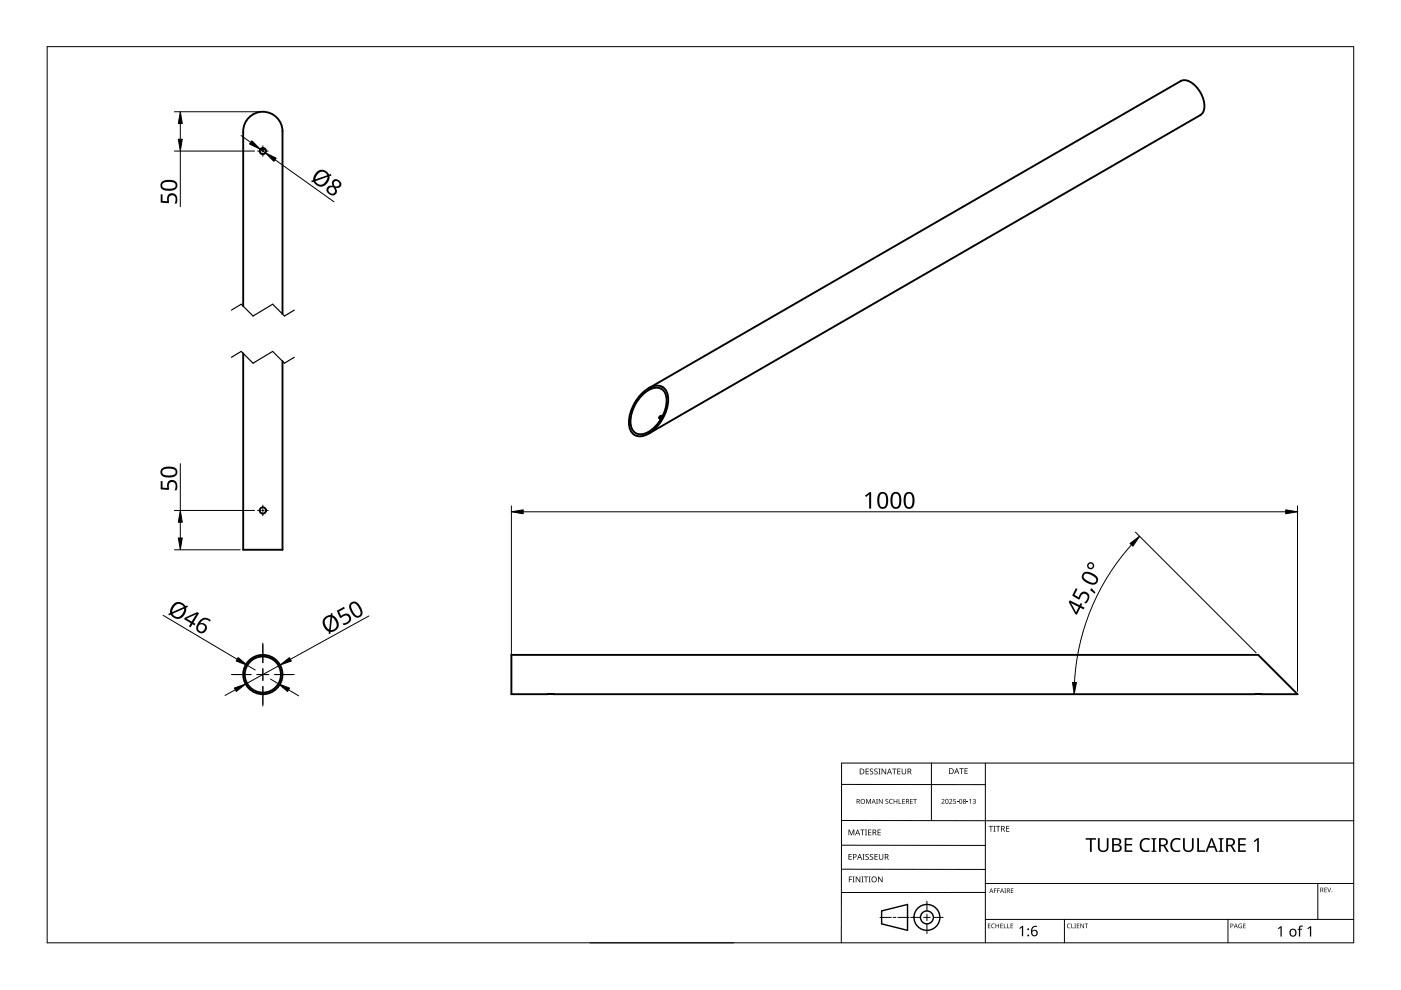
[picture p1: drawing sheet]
<svg xmlns="http://www.w3.org/2000/svg" width="297mm" height="210mm" viewBox="0 0 297 210" stroke-linecap="round" stroke-linejoin="round" font-family="sans-serif">
<g fill="none" stroke="#000" stroke-width=".4">
<path d="M55.2 31.7h1M51.6 64.9v-37a4.2 4.2 0 0 1 4.1-4.2 4.2 4.2 0 0 1 4.2 4.2v38.7M51.6 74.9v41.7h8.3v-40M135.8 83.8a4.7 4.7 0 0 1 4.1-2 2.83 2.83 0 0 1 1.8 3.4 8.7 8.7 0 0 1-5.2 7.2 2.35 2.35 0 0 1-3.1-2.5 8.8 8.8 0 0 1 2.4-6.1zM135.9 84a4.4 4.4 0 0 1 3.8-1.8 2.6 2.6 0 0 1 1.6 3.1 8 8 0 0 1-4.8 6.7 2.16 2.16 0 0 1-2.8-2.3 8.1 8.1 0 0 1 2.2-5.7zM137.5 82.3l112.8-65.1a2.82 2.82 0 0 1 3.2 1.1 5.6 5.6 0 0 1 1.6 5.4l-.6 .7-117 67.6M139.8 88.7l.3 .2M140.4 88.4l-.6 .3M140.5 88.2l-.5 .1-.2 .4M117.4 147.2h.1M117.4 147.2h-9v-8.3h158.4l8.3 8.3h-7.7M267.4 147.2h-150"/>
<path d="M267.4 147.2h.1"/>
<circle cx="55.7" cy="32" r=".67"/>
<circle cx="55.7" cy="108.2" r=".67"/>
<circle cx="55.7" cy="143" r="4.2"/>
<circle cx="55.7" cy="143" r="3.8"/>
</g>
<path d="M10 9.9h277v190h-277z" fill="none" stroke="#000" stroke-width=".21"/>
<g fill="none" stroke="#000" stroke-width=".21">
<path d="M178.4 179.2l30.5 .1M178.4 166.3l30.5 .1M178.5 174h108.6M197.5 161.8v12.2M208.9 161.8v38.1M287 161.8h-108.6v38.1M125.1 199.9h30.5M178.4 184.3h30.5M186.6 194.5h2.4M189.4 194.5h.5M190.4 194.5h2.4M193.1 194.5h2.1"/>
<path d="M195.8 194.5h1.4M196.5 191.1v2M196.5 193.8v1.4M196.5 195.9v2M197.9 194.5h2.1M208.9 189.2h-30.5M208.9 187.3h78.1M208.9 194.9h78.1M225.7 194.9v5M260.4 194.9v5M279.4 187.3v7.6"/>
</g>
<g fill="none" stroke="#000" stroke-width=".3">
<path d="M186.9 193.1l5.5-1.3v5.5l-5.5-1.4z"/>
<circle cx="196.5" cy="194.5" r="1.37"/>
<circle cx="196.5" cy="194.5" r="2.74"/>
</g>
<g fill="#000">
<path d="M179.9 175.9h.2l.4 1 .4-1h.2v1.2h-.1v-1.1l-.4 1.1h-.2l-.4-1.1 .1 1.1h-.2zM182.4 175.9h.9v.1h-.4v1.1h-.1v-1.1h-.4zM183.4 175.9h.4l-.1 .1v1l.1 .1h-.4l.1-.1v-1zM183.6 169.4h.2l.3 .8 .4-.8h.2v1h-.2v-.9l-.4 .9-.4-.9 .1 .9h-.2zM183.5 163h.7v.1h-.5v.4h.5v.1h-.5v.4h.5v.2h-.7zM184.1 175.9h.6v.1h-.5v.4h.5v.1h-.5v.5h.5v.1h-.6zM184.5 163.1l.4-.2 .2 .1v.1a.25 .25 0 0 0-.4-.1 .25 .25 0 0 0 0 .4 .4 .4 0 0 1 .5 .3 .4 .4 0 0 1-.3 .5 .4 .4 0 0 1-.5-.2h.1a.27 .27 0 0 0 .4 .1 .27 .27 0 0 0-.1-.4l-.3-.3zM185.4 163.1l.4-.2 .3 .1-.1 .1a.25 .25 0 0 0-.4-.1 .25 .25 0 0 0 0 .4 .4 .4 0 0 1 .5 .3 .4 .4 0 0 1-.3 .5 .4 .4 0 0 1-.5-.2h.1a.27 .27 0 0 0 .4 .1 .27 .27 0 0 0 0-.4l-.4-.3zM185.8 169.4h.3l-.1 .1v.8l.1 .1h-.3l.1-.1zM186.2 163h.5l-.2 .1v1l.2 .1h-.5l.2-.1v-1zM186.1 175.9h.6v.1h-.5v.4h.5v.1h-.5v.5h.5v.1h-.6zM186.3 169.4h.2l.5 .8v-.8h.1v1h-.1l-.6-.8v.8h-.1z"/>
<path d="M186.9 163h.2l.6 1v-1h.2v1.2h-.2l-.6-1v1h-.2zM187.8 169.5l.3-.1h.2v.2a.25 .25 0 0 0-.3-.1 .25 .25 0 0 0-.1 .3 .25 .25 0 0 0 .3 .1 .32 .32 0 0 1 0 .5 .32 .32 0 0 1-.5-.1 .25 .25 0 0 0 .4 .1 .25 .25 0 0 0 0-.4l-.3-.2zM188.6 169.5l.4-.1h.3l-.1 .2a.41 .41 0 0 0-.6 .3 .41 .41 0 0 0 .6 .4 .48 .48 0 0 1-.6-.1 .48 .48 0 0 1 0-.7zM189.1 163h1v.1h-.4v1.1h-.2v-1.1h-.4zM189.5 169.4h.1v.4h.5v-.4h.1v1h-.1v-.5h-.5v.5h-.1zM190.5 169.4h.2v.9h.4v.1h-.6zM190.2 163h.7v.1h-.5v.4h.5v.1h-.5v.4h.5v.2h-.7zM191.3 169.4h.5v.1h-.4v.3h.4v.1h-.4v.4h.4v.1h-.5zM191.2 163h.1v.8a.32 .32 0 0 0 .3 .3 .32 .32 0 0 0 .4-.4v-.7h.1v.7a.47 .47 0 0 1-.5 .5 .47 .47 0 0 1-.4-.5zM193 169.4h.5v.1h-.4v.3h.4v.1h-.4v.4h.4v.1h-.5zM193.6 169.4h.8v.1h-.3v.9h-.2v-.9h-.3zM199.6 169.5a.37 .37 0 0 1 .6 0 .37 .37 0 0 1-.2 .6l-.2 .2h.5v.1h-.7l.3-.4a.27 .27 0 0 0 .2-.3 .27 .27 0 0 0-.4-.1z"/>
<path d="M201.2 169.5a.37 .37 0 0 1 .6 0 .37 .37 0 0 1-.2 .6l-.2 .2h.5v.1h-.7l.3-.4a.27 .27 0 0 0 .3-.3 .27 .27 0 0 0-.5-.1zM202.1 169.4h.5v.1h-.4v.3a.34 .34 0 0 1 .5 .2 .34 .34 0 0 1-.2 .4 .34 .34 0 0 1-.4-.1 .29 .29 0 0 0 .4 0 .29 .29 0 0 0 0-.4 .29 .29 0 0 0-.4 0zM202.9 170l.3 .1zM203.4 162.9h.9v.1h-.4v1.1h-.1v-1.1h-.4zM205 170l.3 .1zM204.5 162.9h.7v.1h-.5v.4h.4v.1h-.4v.5h.5v.1h-.7zM205.5 169.6l.4-.2v1h-.2v-.9zM206.2 169.5a.32 .32 0 0 1 .5-.1 .32 .32 0 0 1 0 .5 .33 .33 0 0 1 .1 .5 .33 .33 0 0 1-.6-.1 .26 .26 0 0 0 .4 .1 .26 .26 0 0 0 .1-.4l-.3-.2a.23 .23 0 0 0 .3 0 .23 .23 0 0 0-.1-.4 .23 .23 0 0 0-.3 .2zM209.6 175.1h.9v.2h-.3v1h-.2v-1h-.4zM210.6 175.1h.5l-.2 .1v1l.2 .1h-.5l.2-.1v-1zM211.2 175.1h.9v.2h-.4v1h-.2v-1h-.3zM213.3 175.1h.7v.2h-.5v.3h.5v.2h-.5v.4h.5v.1h-.7z"/>
<path d="M232.8 177.7h.3v1.9a.76 .76 0 0 0 .8 .7 .76 .76 0 0 0 .8-.7v-1.9h.3v1.9a1.12 1.12 0 0 1-1.1 1.1 1.12 1.12 0 0 1-1.1-1.1zM242 178.1a1.63 1.63 0 0 1 1.8-.3l-.1 .3a1.14 1.14 0 0 0-1.4 .2 1.14 1.14 0 0 0-.2 1.4 1.11 1.11 0 0 0 1.6 .5v.3a1.52 1.52 0 0 1-1.9-.5 1.52 1.52 0 0 1 .2-1.9zM248.5 178.1a1.63 1.63 0 0 1 1.8-.3l-.1 .3a1.14 1.14 0 0 0-1.4 .2 1.14 1.14 0 0 0-.2 1.4 1.11 1.11 0 0 0 1.6 .5v.3a1.52 1.52 0 0 1-1.9-.5 1.52 1.52 0 0 1 .2-1.9zM250.8 177.7h.4v1.9a.76 .76 0 0 0 .8 .7 .76 .76 0 0 0 .7-.7v-1.9h.4v1.9a1.12 1.12 0 0 1-1.2 1.1 1.12 1.12 0 0 1-1.1-1.1zM180 185.8h.7v.2h-.6v.4h.5v.1h-.5v.6h-.1zM179.9 181.1h.7v.1h-.5v.4h.4v.1h-.4v.5h.5v.1h-.7zM180.8 185.8h.4l-.1 .2v.9l.1 .2h-.4l.1-.2v-.9zM181.4 185.8h.2l.7 1.1v-1.1h.1v1.3h-.2l-.6-1v1h-.2zM182.6 185.8h.5l-.2 .2v.9l.2 .2h-.5l.2-.2v-.9zM182.9 181.1h.4l-.1 .1v1l.1 .1h-.4l.1-.1v-1zM183.2 185.8h.9v.2h-.4v1.1h-.2v-1.1h-.3zM183.5 181.2l.5-.1h.2v.2a.25 .25 0 0 0-.4-.1 .25 .25 0 0 0 0 .4 .4 .4 0 0 1 .4 .3 .4 .4 0 0 1-.2 .4 .4 .4 0 0 1-.5-.2 .27 .27 0 0 0 .5 .1 .27 .27 0 0 0-.1-.4l-.4-.3z"/>
<path d="M184.2 185.8h.4l-.1 .2v.9l.1 .2h-.4l.1-.2v-.9zM184.5 181.2l.4-.1h.2v.2a.25 .25 0 0 0-.4-.1 .25 .25 0 0 0 0 .4 .4 .4 0 0 1 .5 .3 .4 .4 0 0 1-.3 .4 .4 .4 0 0 1-.5-.2h.1a.27 .27 0 0 0 .4 .1 .27 .27 0 0 0-.1-.4l-.3-.3zM185.4 181.1h.7v.1h-.5v.4h.5v.1h-.5v.5h.5v.1h-.7zM186.2 185.8h.1l.7 1.1v-1.1h.1v1.3h-.2l-.6-1v1h-.1zM186.3 181.1h.2v.8a.32 .32 0 0 0 .3 .3 .32 .32 0 0 0 .3-.3v-.8h.2v.8a.47 .47 0 0 1-.5 .4 .47 .47 0 0 1-.5-.4zM209.5 195.8h.5l-.4 .1v.3h.4l-.4 .1v.4l.4 .1h-.5zM210.3 196l.3-.2 .3 .1v.1a.39 .39 0 0 0-.6 .3 .39 .39 0 0 0 .6 .4 .46 .46 0 0 1-.7-.1 .46 .46 0 0 1 .1-.6zM210.7 188.4h.6l-.4 .1v.3h.4l-.4 .1v.4h-.2zM211.4 188.4h.6l-.4 .1v.3h.4l-.4 .1v.4h-.2zM211.1 195.8h.1v.4h.5v-.4h.1v1h-.1v-.5h-.5v.5h-.1zM212.1 195.8h.5l-.4 .1v.3h.4l-.4 .1v.4l.4 .1h-.5zM212.8 195.8h.2v.9l.4 .1h-.6z"/>
<path d="M212.9 188.4h.4l-.1 .1 .1 .8h-.4l.2-.1zM213.6 195.8h.1v.9l.4 .1h-.5zM214.3 195.8h.5l-.4 .1v.3h.4l-.4 .1v.4l.4 .1h-.5zM214.3 188.4h.6l-.5 .1v.3h.4l-.4 .1v.3l.5 .1h-.6zM216.1 196.8l.6-.5h.2v2.2h-.2v-1.9l-.4 .4zM226.3 196l.4-.2 .3 .1-.1 .1a.39 .39 0 0 0-.6 .3 .39 .39 0 0 0 .6 .4 .46 .46 0 0 1-.6-.1 .46 .46 0 0 1 0-.6zM227.1 195.8h.2v.9l.4 .1h-.6zM227.8 195.8h.3l-.1 .1 .1 .9h-.3l.1-.1zM228.3 195.8h.5l-.4 .1v.3h.4l-.4 .1v.4l.4 .1h-.5zM229.1 195.8h.1l.5 .8v-.8h.1v1h-.1l-.5-.8v.8h-.1zM230 195.8h.7l-.3 .1v.9h-.1v-.9zM230.2 177.7h2.2v.3h-.9v2.6h-.4v-2.6h-.9z"/>
<path d="M238.4 177.7h1.7v.3h-1.3v.9h1.2v.4h-1.2v1h1.3v.3h-1.7zM244.1 177.7h1.1v.2l-.4 .1v2.3l.4 .1v.2h-1.1v-.2l.4-.1v-2.3l-.4-.1zM253.8 177.7h.4v2.6h1.3v.3h-1.7zM258.4 177.7h1v.2l-.3 .1v2.3l.3 .1v.2h-1v-.2l.3-.1v-2.3l-.3-.1zM262.7 196l.6-.1-.1 .1a.4 .4 0 0 0-.5 .3 .4 .4 0 0 0 .5 .4v-.3l-.2-.1h.3v.5a.53 .53 0 0 1-.7-.1 .53 .53 0 0 1 .1-.7zM263.6 195.8h.5l-.4 .1v.3h.4l-.4 .1v.4l.4 .1h-.5zM262.5 177.7h1.6v.3h-1.2v.9h1.2v.4h-1.2v1h1.2v.3h-1.6zM265.8 178.3l.8-.6h.3v2.9h-.4l.1-2.5-.6 .5zM270.9 196.8l.6-.4h.2v2.2h-.2v-1.9l-.4 .3zM275.5 196.4l.7-.1v.2h-.4l-.1 .2v.2h.4v.2h-.4v1.5h-.3v-1.5h-.3l.3-.2zM277.2 196.8l.6-.4h.2v2.2h-.3v-1.9l-.4 .3zM280.8 188.2h.5l-.4 .1v.3h.4l-.4 .1v.4l.4 .1h-.5z"/>
<path d="M281.4 188.2h.1l.3 .8 .3-.8h.1l-.3 1h-.1z"/>
<path d="M181.6 169.4h.3a.29 .29 0 0 1 .4 .2 .29 .29 0 0 1-.2 .4l.3 .4h-.2l-.2-.4h-.2v.4h-.2zM181.8 169.5v.4h.1a.2 .2 0 0 0 .2-.2 .2 .2 0 0 0-.2-.2z"/>
<path d="M181.8 175.9h.1l.5 1.2h-.2l-.1-.4h-.5l-.2 .4h-.1zM181.8 176l-.2 .6h.4z"/>
<path d="M182.3 163h.4a.61 .61 0 0 1 .6 .6 .61 .61 0 0 1-.7 .6h-.3zM182.4 163.1v.9h.2a.48 .48 0 0 0 .5-.4 .48 .48 0 0 0-.5-.5z"/>
<path d="M182.4 169.9a.51 .51 0 0 1 1 0 .51 .51 0 0 1-1 0zM182.6 169.9a.4 .4 0 0 0 .8 0 .4 .4 0 0 0-.8 0z"/>
<path d="M185 175.9h.3a.35 .35 0 0 1 .5 .2 .35 .35 0 0 1-.3 .5l.4 .5h-.2l-.3-.5h-.2v.5h-.2zM185.2 176v.5h.1a.23 .23 0 0 0 .3-.3 .23 .23 0 0 0-.3-.2z"/>
<path d="M185.2 169.4l.5 1-.3-.3h-.4l-.2 .3zM185.2 169.5l-.1 .5h.3z"/>
<path d="M188.5 163h.2l.4 1.2h-.1l-.2-.4h-.5l-.1 .4h-.2zM188.6 163.1l-.2 .6h.4z"/>
<path d="M192.1 169.4h.3a.29 .29 0 0 1 .3 .2 .29 .29 0 0 1-.2 .4l.3 .4h-.1l-.3-.4h-.2v.4h-.1zM192.2 169.5v.4h.2a.2 .2 0 0 0 .2-.2 .2 .2 0 0 0-.3-.2z"/>
<path d="M192.4 163h.4a.35 .35 0 0 1 .4 .2 .35 .35 0 0 1-.2 .4l.3 .6h-.2l-.3-.5h-.2v.5h-.2zM192.6 163.1v.4h.2a.23 .23 0 0 0 .3-.2 .23 .23 0 0 0-.3-.2z"/>
<path d="M200.5 169.5l.4-.1 .2 .2v.5l-.2 .3h-.3l-.1-.2zM200.6 169.6v.1a.37 .37 0 0 0-.1 .4 .37 .37 0 0 0 .4 .2 .4 .4 0 0 0 .1-.5 .4 .4 0 0 0-.4-.2z"/>
<path d="M201.2 162.9h.4a.61 .61 0 0 1 .6 .6 .61 .61 0 0 1-.6 .6h-.4zM201.4 163v1h.1a.48 .48 0 0 0 .5-.5 .48 .48 0 0 0-.4-.5z"/>
<path d="M202.8 162.9h.1l.5 1.2h-.2l-.1-.4h-.5l-.1 .4h-.2zM202.8 163l-.1 .6h.3z"/>
<path d="M203.5 169.5l.3-.1 .2 .2v.5l-.2 .3h-.3l-.1-.2zM203.5 169.6v.1a.37 .37 0 0 0-.1 .4 .37 .37 0 0 0 .4 .2 .4 .4 0 0 0 .2-.5 .4 .4 0 0 0-.5-.2z"/>
<path d="M204.2 169.5a.29 .29 0 0 1 .5-.1 .29 .29 0 0 1-.1 .5 .29 .29 0 0 1 .1 .4 .29 .29 0 0 1-.4 0 .29 .29 0 0 1 .1-.4zM204.3 170.2a.2 .2 0 0 0 .4 0 .2 .2 0 0 0-.4 0zM204.3 169.7a.2 .2 0 0 0 .4 0 .2 .2 0 0 0-.4 0z"/>
<path d="M212.3 175.1h.3a.35 .35 0 0 1 .4 .3 .35 .35 0 0 1-.2 .4l.3 .5h-.2l-.3-.5h-.2v.5h-.1zM212.4 175.2v.5h.2a.23 .23 0 0 0 .3-.2 .23 .23 0 0 0-.3-.3z"/>
<path d="M235.8 177.7h.8a.76 .76 0 0 1 1 .3 .76 .76 0 0 1-.2 1l-.2 .1a.8 .8 0 0 1 .6 .9 .8 .8 0 0 1-1 .6h-1zM236.2 179.3v1h.5a.55 .55 0 0 0 .7-.5 .55 .55 0 0 0-.7-.5zM236.2 178v.9h.5a.5 .5 0 0 0 .7-.5 .5 .5 0 0 0-.8-.4z"/>
<path d="M245.7 177.7h.8a.84 .84 0 0 1 1.1 .6 .84 .84 0 0 1-.6 1l.8 1.3h-.4l-.7-1.2h-.6v1.2h-.4zM246.1 178v1.1h.4a.56 .56 0 0 0 .7-.5 .56 .56 0 0 0-.7-.6z"/>
<path d="M260 177.7h.8a.84 .84 0 0 1 1 .6 .84 .84 0 0 1-.5 1l.8 1.3h-.5l-.7-1.2h-.6v1.2h-.3zM260.3 178v1.1h.5a.56 .56 0 0 0 .7-.5 .56 .56 0 0 0-.7-.6z"/>
<path d="M180.8 181.1h.4a.41 .41 0 0 1 .4 .5 .41 .41 0 0 1-.6 .2v.5h-.2zM181 181.2v.5a.29 .29 0 0 0 .5-.3 .29 .29 0 0 0-.5-.2z"/>
<path d="M182.2 181.1h.1l.5 1.2h-.2l-.1-.4h-.5l-.1 .4h-.2zM182.3 181.2l-.2 .6h.3z"/>
<path d="M184.7 186.5a.61 .61 0 0 1 1.2 0 .61 .61 0 0 1-1.2 0zM184.9 186.5a.45 .45 0 0 0 .9 0 .45 .45 0 0 0-.9 0z"/>
<path d="M187.6 181.1h.3a.35 .35 0 0 1 .5 .2 .35 .35 0 0 1-.3 .4l.4 .6h-.2l-.3-.5h-.3v.5h-.1zM187.7 181.2v.5h.2a.23 .23 0 0 0 .3-.3 .23 .23 0 0 0-.3-.2z"/>
<path d="M210.1 188.4l.5 .9-.2-.3h-.4l-.3 .3zM210.2 188.5l-.2 .4h.3z"/>
<path d="M212.4 188.4l.5 .9-.3-.3h-.3l-.3 .3zM212.4 188.5l-.1 .4h.3z"/>
<path d="M213.5 188.4h.2a.28 .28 0 0 1 .4 .2 .28 .28 0 0 1-.2 .3l.3 .4-.4-.4h-.2v.4h-.1zM213.6 188.5v.3h.1a.19 .19 0 0 0 .3-.2 .19 .19 0 0 0-.3-.1z"/>
<path d="M218.9 196.5l.3-.2a.38 .38 0 0 1 .7 .2 .74 .74 0 0 0-1 .9 .7 .7 0 0 1 1 .2 .7 .7 0 0 1-.4 1 .7 .7 0 0 1-.9-.6v-.9zM218.8 197.8a.5 .5 0 0 0 1 0 .5 .5 0 0 0-1 0z"/>
<path d="M256.7 177.7h.4l1.1 2.9h-.4l-.3-.9h-1.2l-.3 .9h-.4zM256.9 178.1l-.5 1.3h.9z"/>
<path d="M260.9 195.8h.2a.32 .32 0 0 1 .4 .4 .32 .32 0 0 1-.5 .2v.4h-.1zM261 195.9v.4a.24 .24 0 0 0 .4-.2 .24 .24 0 0 0-.4-.2z"/>
<path d="M262 195.8l.4 1-.2-.3h-.4l-.2 .3zM262 196l-.1 .4h.3z"/>
<path d="M273.6 197.1a.82 .82 0 0 1 1.2 .1 .82 .82 0 0 1-.2 1.2 .82 .82 0 0 1-1.2-.4zM273.8 197.2a.6 .6 0 0 0-.1 .8 .6 .6 0 0 0 .8 .2l.1-.3a.53 .53 0 0 0-.1-.6 .53 .53 0 0 0-.7-.1z"/>
<path d="M279.9 188.2h.3a.28 .28 0 0 1 .3 .2 .28 .28 0 0 1-.1 .3l.2 .5-.3-.4h-.2v.4h-.2zM280.1 188.3v.4h.1a.19 .19 0 0 0 .2-.2 .19 .19 0 0 0-.2-.2z"/>
<circle cx="218" cy="198.3" r=".2"/>
<circle cx="218" cy="197" r=".2"/>
<circle cx="282.4" cy="189.1" r=".09"/>
</g>
<g fill="none" stroke="#000" stroke-width=".21">
<path d="M54.6 32h.7M55.5 32h.5M55.7 30.9v.7M55.7 31.8v.5M55.7 32.5v.7M56.2 32h.7M54.6 108.2h.7M55.5 108.2h.5M55.7 107.1v.7M55.7 108v.5M55.7 108.7v.7M56.2 108.2h.7"/>
<path d="M55.7 136.4v4.1M49.1 143h4.1M54.5 143h2.5M55.7 141.8v2.5M55.7 145.5v4.2M58.2 143h4.2"/>
</g>
<g fill="none" stroke="#000" stroke-width=".21">
<path d="M37 23.7h18.1M37 32h17M38.2 26.2v3.3M38.2 32v11.8M51.1 28.7l2.1 1.5M55.2 31.6l1.1 .8M58.3 33.9l12.5 8.9M38.2 98.3v9.9M37 116.6h13.9M37 108.2h17M38.2 110.7v3.4M108.4 107.3v39.3"/>
<path d="M110.9 108.5h161.7M239.9 115.5a47.4 47.4 0 0 0-12.1 29.2M240.7 112.8l25.6 25.6M275.1 107.3v39.3M34.6 130.5l15.7 9.3M78.2 130.6l-16.6 9.2M49.9 146.2l-2.2 1.3M52.4 141.1l1.7 1M57.3 144l1.7 1M59.4 141l-7.3 4M61.2 146.3l2.1 1.2"/>
</g>
<g fill="#000">
<path d="M34.1 41.2h.4v1.4l1 .1a1.17 1.17 0 0 1 .9-1.8 1.17 1.17 0 0 1 1.2 1.6l-.2 .7h-.4a1.03 1.03 0 0 0 .3-1.1 1.03 1.03 0 0 0-.8-.7 .93 .93 0 0 0-.6 1.5l-.2 .2-1.6-.1zM34.1 102h.4v1.4l1 .1a1.17 1.17 0 0 1 .9-1.8 1.17 1.17 0 0 1 1.2 1.6l-.2 .7h-.4a1.03 1.03 0 0 0 .3-1.1 1.03 1.03 0 0 0-.8-.7 .93 .93 0 0 0-.6 1.5l-.2 .2-1.6-.2zM183.4 105.1l.9-.7h.4v3.4h-.4v-3l-.7 .6zM71.4 129.5l1.5-.8 .2 .3-1.2 .7 .4 .9a1.17 1.17 0 0 1 2 0 1.17 1.17 0 0 1-.8 1.8l-.7 .1-.2-.3a1.03 1.03 0 0 0 1.1-.3 1.03 1.03 0 0 0 .2-1 .93 .93 0 0 0-1.6 .1h-.2zM228.1 124.7l.3 .2-.6 1.2 .9 .5a1.17 1.17 0 0 1 1.6-1.1 1.17 1.17 0 0 1 .4 2l-.5 .5-.3-.2a1.03 1.03 0 0 0 .3-1.8 .93 .93 0 0 0-1.2 1l-.3 .1-1.4-.8zM231.3 124.7l.9 .9-.1 .3-1-.8z"/>
<path d="M34.3 38.6a2.6 2.6 0 0 1 3.2 .2 1.22 1.22 0 0 1-.2 1.3 1.22 1.22 0 0 1-1.3 .3 1.53 1.53 0 0 1-2-1zM34.6 38.8a.75 .75 0 0 0 0 1 .75 .75 0 0 0 .9 .2h1a.69 .69 0 0 0 .7-.7 .69 .69 0 0 0-.7-.7h-1.3z"/>
<path d="M67.1 36.5a1.59 1.59 0 0 1 2.7 .5l.3-.1 .2 .3-.4 .2a1.81 1.81 0 0 1-1.1 2 1.81 1.81 0 0 1-2.2-.7l-.1-.2-.4 .2-.1-.4 .4-.1 .1-.8zM66.9 38.4a1.23 1.23 0 0 0 1.2 .8 1.23 1.23 0 0 0 1.1-1l.2-.7zM67.4 36.9l-.6 1.1 2.6-.8-.7-.7a1.05 1.05 0 0 0-1.3 .4z"/>
<path d="M70.7 38.2a1.03 1.03 0 0 1 1.4 .2 1.03 1.03 0 0 1-.1 1.4h-.8a1 1 0 0 1-.2 1.5 1 1 0 0 1-1.4-.3 .94 .94 0 0 1-.2-1.2 .94 .94 0 0 1 1.1-.4v-.2a.91 .91 0 0 1 .2-1zM69.6 40.3a.7 .7 0 0 0 1.4 0 .7 .7 0 0 0-1.4 0zM70.7 39a.6 .6 0 0 0 1.2 0 .6 .6 0 0 0-1.2 0z"/>
<path d="M34.3 99.4a2.6 2.6 0 0 1 3.2 .2 1.22 1.22 0 0 1-.2 1.3 1.22 1.22 0 0 1-1.3 .3 1.53 1.53 0 0 1-2-1zM34.6 99.6a.75 .75 0 0 0 0 1 .75 .75 0 0 0 .9 .2h1a.69 .69 0 0 0 .7-.7 .69 .69 0 0 0-.7-.7h-1.3z"/>
<path d="M186.4 104.5a1.16 1.16 0 0 1 1.4 0 1.16 1.16 0 0 1 .5 1.2 1.69 1.69 0 0 1-1 2.2 1.27 1.27 0 0 1-1.3-1.6l.1-1.2zM186.7 104.9a2.16 2.16 0 0 0 .3 2.6 .82 .82 0 0 0 .9-1.1 1.35 1.35 0 0 0-.7-1.7z"/>
<path d="M189.2 104.5a1.16 1.16 0 0 1 1.3 0 1.16 1.16 0 0 1 .6 1.2 1.69 1.69 0 0 1-1 2.2 1.27 1.27 0 0 1-1.3-1.6l.1-1.2zM189.5 104.9a2.16 2.16 0 0 0 .3 2.6 .82 .82 0 0 0 .9-1.1 1.35 1.35 0 0 0-.8-1.7z"/>
<path d="M192 104.5a1.16 1.16 0 0 1 1.3 0 1.16 1.16 0 0 1 .6 1.2 1.68 1.68 0 0 1-1 2.2 1.27 1.27 0 0 1-1.3-1.6l.1-1.2zM192.3 104.9a2.16 2.16 0 0 0 .3 2.6 .82 .82 0 0 0 .9-1.1 1.35 1.35 0 0 0-.8-1.7z"/>
<path d="M36.7 128.1a1.58 1.58 0 0 1 2.6 .4l.4-.1 .1 .3-.3 .2a1.81 1.81 0 0 1-1 2 1.81 1.81 0 0 1-2.2-.4l-.1-.2-.4 .2-.1-.3 .4-.2v-.9zM36.6 130.1a1.23 1.23 0 0 0 1.3 .7 1.23 1.23 0 0 0 1-1.1l.2-.7zM37.2 128.4l-.5 .7-.2 .7 2.5-1.1-.7-.6a.99 .99 0 0 0-1.1 .3z"/>
<path d="M39.2 131l2.6-1.2 .4 .2-1.2 2 .4 .3-.2 .3-.4-.3-.4 .7-.4-.2 .5-.7-1.5-.8zM39.6 131.2l1 .6 1-1.6z"/>
<path d="M42.5 131.5a1.5 1.5 0 0 1 2.2 0l-.2 .3a1.18 1.18 0 0 0-2 .4 1.08 1.08 0 0 1 1.4 .7 1.08 1.08 0 0 1-.9 1.4 1.22 1.22 0 0 1-1.3-.7 1.22 1.22 0 0 1 .2-1.4zM41.9 133.1a.8 .8 0 0 0 1.6 0 .8 .8 0 0 0-1.6 0z"/>
<path d="M68.8 130.9l.7-.4 .6-.1 .1-.4h.3v.5a1.81 1.81 0 0 1 1.3 1.8 1.81 1.81 0 0 1-1.5 1.7h-.2l-.1 .4h-.3v-.5a2 2 0 0 1-.9-3zM70.4 130.9l-.3 2.7a1.23 1.23 0 0 0 1.3-.8 1.23 1.23 0 0 0-.4-1.4zM69.1 131.2a1.51 1.51 0 0 0 .7 2.3l.3-2.7-.5 .1z"/>
<path d="M74.3 127.9a1.24 1.24 0 0 1 2.1 .6 1.5 1.5 0 0 1-.1 2.3 1.4 1.4 0 0 1-1.9-1l-.4-1.2zM74.6 128.1a1.92 1.92 0 0 0 .6 2 .69 .69 0 0 0 .9 .4 .69 .69 0 0 0 .3-1 1.91 1.91 0 0 0-1.5-1.6z"/>
<path d="M226.8 127.3l2.1 1 .2-.4 .4 .1-.3 .5 .7 .3-.1 .4-.8-.3-.7 1.5-.3-.2-1.4-2.5zM227 127.8l1.1 2 .6-1.1z"/>
<path d="M230.5 119.9a.75 .75 0 0 1 1.5 0 .75 .75 0 0 1-1.5 0zM230.8 119.9a.46 .46 0 0 0 .9 0 .46 .46 0 0 0-.9 0z"/>
<path d="M229.7 121.5a2.45 2.45 0 0 1 3.1 1.1 1.15 1.15 0 0 1-.5 1.3 1.15 1.15 0 0 1-1.3-.1 1.68 1.68 0 0 1-1.6-1.9zM229.9 121.8a.8 .8 0 0 0 .6 1.3l.9 .4a.69 .69 0 0 0 1-.3 .69 .69 0 0 0-.4-.9 1.91 1.91 0 0 0-2.1-.5z"/>
</g>
<g fill="#000" stroke="#000" stroke-width=".21">
<path d="M38.2 23.7l.4 2.5h-.8zM37.8 29.5h.8l-.4 2.5zM53.4 29.9l1.8 1.7-2.3-1.1zM56.3 32.4l2.2 1.1-.4 .7zM38.2 108.2l.4 2.5h-.8zM37.8 114.1h.8l-.4 2.5zM108.4 108.5l2.5-.4v.8zM239.6 115.2l2-1.5-1.4 2.1zM272.6 108.1l2.5 .4-2.5 .4zM50.5 139.4l1.9 1.7-2.3-1zM49.7 145.9l2.4-.9-2 1.6zM59 145l2.4 .9-.4 .7z"/>
<path d="M59.4 141l2-1.6 .4 .8zM227.4 144.7h.8l-.5 2.5z"/>
</g>
<path d="M49.1 75.8l2-1.3 2.5 2.5 4.2-2.5 2.5 2.5 2.1-1.2M49.1 65.8l2-1.3 2.5 2.5 4.2-2.5 2.5 2.5 2.1-1.2" fill="none" stroke="#000" stroke-width=".25"/>
</svg>
